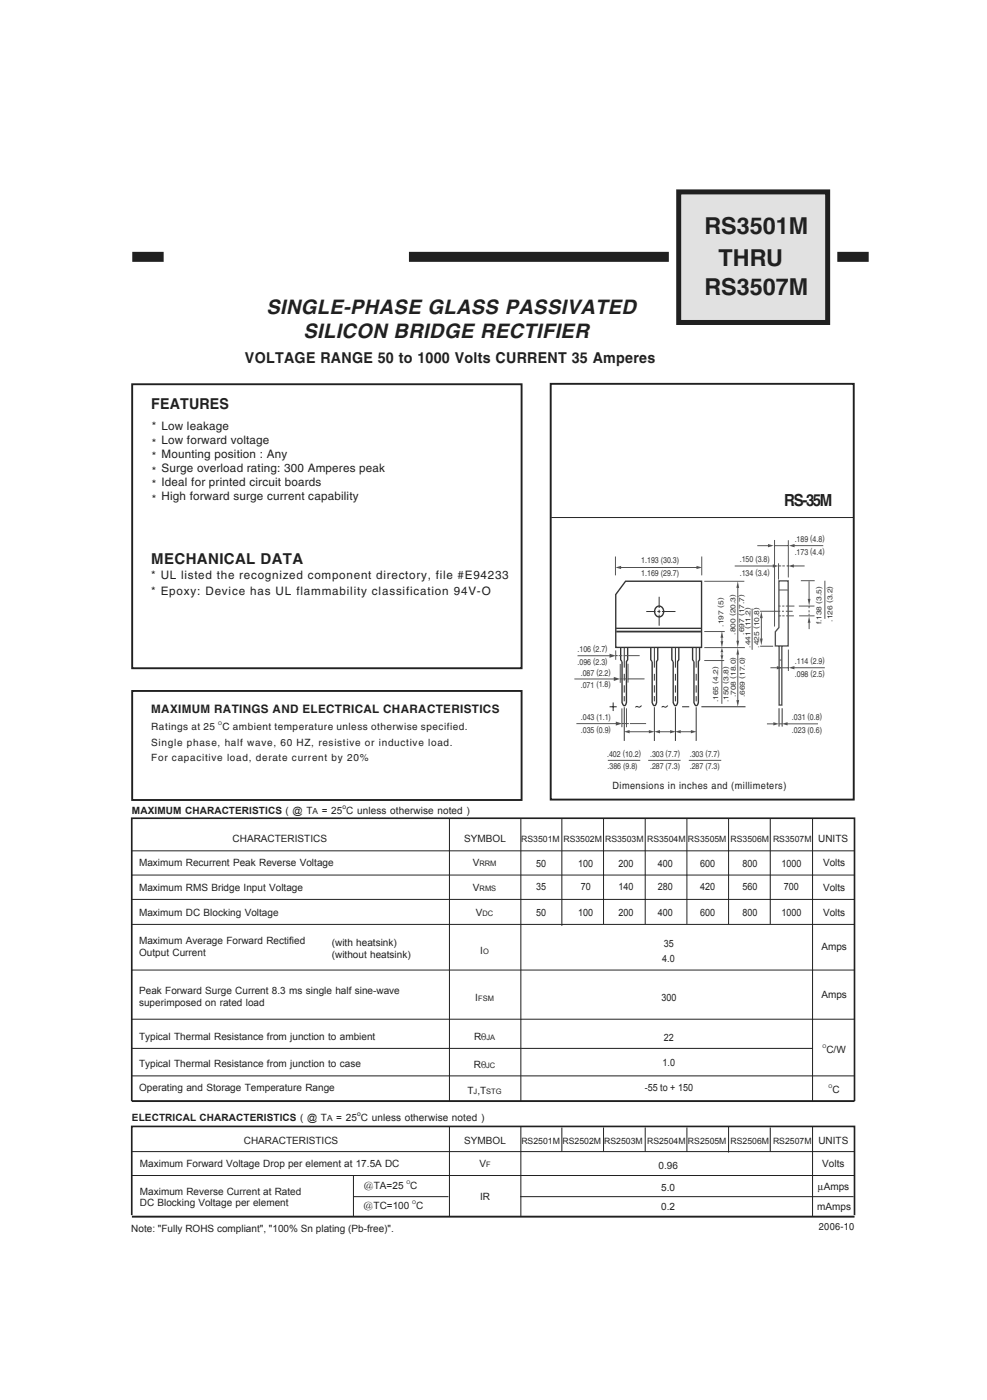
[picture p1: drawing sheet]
<svg xmlns="http://www.w3.org/2000/svg" width="209mm" height="296mm" viewBox="0 0 209 296" stroke-linecap="round" stroke-linejoin="round" font-family="sans-serif">
<defs><g id="words">
<g font-size="4.9" fill="#231f20">
<text x="149" y="49.5">RS3501M</text>
<text x="152" y="56.3">THRU</text>
<text x="149" y="62.4">RS3507M</text>
</g>
<g font-size="4.3" fill="#231f20">
<text x="56.4" y="66.4">SINGLE-PHASE GLASS PASSIVATED</text>
<text x="64.2" y="71.5">SILICON BRIDGE RECTIFIER</text>
</g>
<text font-size="3.5" fill="#231f20" x="165.9" y="107.1">RS-35M</text>
<g font-size="3.2" fill="#231f20">
<text x="51.8" y="76.9">VOLTAGE RANGE 50 to 1000 Volts CURRENT 35 Amperes</text>
<text x="32" y="86.5">FEATURES</text>
<text x="32" y="119.4">MECHANICAL DATA</text>
</g>
<g font-size="2.5" fill="#231f20">
<text x="32.1" y="90.9">* Low leakage</text>
<text x="32.1" y="94.5">*</text>
<text x="34.2" y="93.9">Low forward voltage</text>
<text x="32.1" y="97.3">* Mounting position : Any</text>
<text x="32.1" y="100.5">*</text>
<text x="34.2" y="99.9">Surge overload rating: 300 Amperes peak</text>
<text x="32.1" y="103.3">* Ideal for printed circuit boards</text>
<text x="32.1" y="106.4">* High forward surge current capability</text>
<text x="32" y="122.5">* UL listed the recognized component directory, file #E94233</text>
<text x="32" y="125.9">* Epoxy: Device has UL flammability classification 94V-O</text>
<text x="32" y="150.9">MAXIMUM RATINGS AND ELECTRICAL CHARACTERISTICS</text>
</g>
<g font-size="2.1" fill="#231f20">
<text x="32" y="154.5">Ratings at 25</text>
<text x="47.1" y="154.5">C ambient temperature unless otherwise specified.</text>
<text x="32" y="157.9">Single phase, half wave, 60 HZ, resistive or inductive load.</text>
<text x="32" y="161">For capacitive load, derate current by 20%</text>
<text x="129.6" y="166.9">Dimensions in inches and (millimeters)</text>
<text x="27.9" y="172.3">MAXIMUM CHARACTERISTICS ( @ T</text>
<text x="68.1" y="172.3">= 25 C unless otherwise noted )</text>
<text x="49.2" y="178.3">CHARACTERISTICS</text>
<text x="98.2" y="178.3">SYMBOL</text>
<text x="173.1" y="178.3">UNITS</text>
<text x="29.4" y="183.4">Maximum Recurrent Peak Reverse Voltage</text>
<text x="100" y="183.4">V</text>
<text x="113.5" y="183.6">50</text>
<text x="122.4" y="183.6">100</text>
<text x="130.9" y="183.6">200</text>
<text x="139.2" y="183.6">400</text>
<text x="148.2" y="183.6">600</text>
<text x="157.1" y="183.6">800</text>
<text x="165.3" y="183.6">1000</text>
<text x="174.1" y="183.4">Volts</text>
<text x="29.4" y="188.7">Maximum RMS Bridge Input Voltage</text>
<text x="100.1" y="188.7">V</text>
<text x="113.5" y="188.4">35</text>
<text x="122.9" y="188.4">70</text>
<text x="130.9" y="188.4">140</text>
<text x="139.2" y="188.4">280</text>
<text x="148.2" y="188.4">420</text>
<text x="157.1" y="188.4">560</text>
<text x="165.9" y="188.4">700</text>
<text x="174.1" y="188.7">Volts</text>
<text x="29.4" y="193.9">Maximum DC Blocking Voltage</text>
<text x="100.7" y="193.9">V</text>
<text x="113.5" y="193.9">50</text>
<text x="122.4" y="193.9">100</text>
<text x="130.9" y="193.9">200</text>
<text x="139.2" y="193.9">400</text>
<text x="148.2" y="193.9">600</text>
<text x="157.1" y="193.9">800</text>
<text x="165.3" y="193.9">1000</text>
<text x="174.1" y="193.9">Volts</text>
<text x="29.4" y="199.8">Maximum Average Forward Rectified</text>
<text x="29.4" y="202.3">Output Current</text>
<text x="70.2" y="200.2">(with heatsink)</text>
<text x="70.2" y="202.7">(without heatsink)</text>
<text x="101.6" y="201.9">I</text>
<text x="140.1" y="203.6">4.0</text>
<text x="140.5" y="200.4">35</text>
<text x="173.8" y="201.2">Amps</text>
<text x="29.4" y="210.4">Peak Forward Surge Current 8.3 ms single half sine-wave</text>
<text x="29.4" y="212.9">superimposed on rated load</text>
<text x="100.6" y="212">I</text>
<text x="139.9" y="211.9">300</text>
<text x="173.8" y="211.2">Amps</text>
<text x="29.4" y="220.1">Typical Thermal Resistance from junction to ambient</text>
<text x="100.3" y="220.1">RΘ</text>
<text x="140.5" y="220.4">22</text>
<text x="29.4" y="226">Typical Thermal Resistance from junction to case</text>
<text x="100.3" y="226.1">RΘ</text>
<text x="140.2" y="225.6">1.0</text>
<text x="174.9" y="222.8">C/W</text>
<text x="29.4" y="230.9">Operating and Storage Temperature Range</text>
<text x="98.9" y="231.6">T ,T</text>
<text x="136.4" y="230.9">-55 to + 150</text>
<text x="176.1" y="231.4">C</text>
<text x="27.9" y="237.3">ELECTRICAL CHARACTERISTICS ( @ T</text>
<text x="71.2" y="237.3">= 25 C unless otherwise noted )</text>
<text x="51.6" y="242.1">CHARACTERISTICS</text>
<text x="98.2" y="242.1">SYMBOL</text>
<text x="173.2" y="242.1">UNITS</text>
<text x="29.6" y="247">Maximum Forward Voltage Drop per element at 17.5A DC</text>
<text x="77" y="251.7">＠TA=25 C</text>
<text x="101.5" y="247">V</text>
<text x="139.3" y="247.4">0.96</text>
<text x="173.1" y="251.9">µAmps</text>
<text x="174" y="247">Volts</text>
<text x="29.6" y="252.9">Maximum Reverse Current at Rated</text>
<text x="29.6" y="255.3">DC Blocking Voltage per element</text>
<text x="76.9" y="255.9">＠TC=100 C</text>
<text x="101.6" y="253.9">IR</text>
<text x="139.9" y="252.2">5.0</text>
<text x="139.9" y="256.1">0.2</text>
<text x="172.9" y="256.2">mAmps</text>
<text x="27.8" y="260.7">Note: &quot;Fully ROHS compliant&quot;, &quot;100% Sn plating (Pb-free)&quot;.</text>
<text x="173.3" y="260.4">2006-10</text>
</g>
<g font-size="1.8" fill="#323436">
<text x="135.7" y="119.3">1.193 (30.3)</text>
<text x="156.5" y="119">.150 (3.8)</text>
<text x="168.2" y="114.6">.189 (4.8)</text>
<text x="168.2" y="117.5">.173 (4.4)</text>
<text x="135.7" y="122">1.169 (29.7)</text>
<text x="156.5" y="121.9">.134 (3.4)</text>
<text x="122.2" y="140.7">.096 (2.3)</text>
<text x="122.2" y="138">.106 (2.7)</text>
<text x="122.9" y="143.1">.087 (2.2)</text>
<text x="168.2" y="140.6">.114 (2.9)</text>
<text x="168.2" y="143.2">.098 (2.5)</text>
<text x="122.9" y="145.6">.071 (1.8)</text>
<text x="122.9" y="155.2">.035 (0.9)</text>
<text x="122.9" y="152.5">.043 (1.1)</text>
<text x="167.6" y="152.3">.031 (0.8)</text>
<text x="167.6" y="155.2">.023 (0.6)</text>
<text x="128.5" y="160.2">.402 (10.2)</text>
<text x="137.5" y="160.2">.303 (7.7)</text>
<text x="145.9" y="160.2">.303 (7.7)</text>
<text x="128.6" y="162.8">.386 (9.8)</text>
<text x="137.5" y="162.8">.287 (7.3)</text>
<text x="145.9" y="162.8">.287 (7.3)</text>
</g>
<g font-size="1.8" fill="#231f20">
<text x="66.1" y="172.3">A</text>
<text x="110.3" y="178.2">RS3501M</text>
<text x="119.2" y="178.2">RS3502M</text>
<text x="128" y="178.2">RS3503M</text>
<text x="136.9" y="178.2">RS3504M</text>
<text x="145.6" y="178.2">RS3505M</text>
<text x="154.6" y="178.2">RS3506M</text>
<text x="163.6" y="178.2">RS3507M</text>
<text x="69.2" y="237.3">A</text>
<text x="110.3" y="242.1">RS2501M</text>
<text x="119" y="242.1">RS2502M</text>
<text x="127.9" y="242.1">RS2503M</text>
<text x="136.9" y="242.1">RS2504M</text>
<text x="145.6" y="242.1">RS2505M</text>
<text x="154.6" y="242.1">RS2506M</text>
<text x="163.6" y="242.1">RS2507M</text>
</g>
<g font-size="1.6" fill="#231f20">
<text x="101.4" y="183.4">RRM</text>
<text x="101.5" y="188.7">RMS</text>
<text x="102.1" y="193.9">DC</text>
<text x="102.2" y="201.9">O</text>
<text x="101.2" y="212">FSM</text>
<text x="102.9" y="220.1">JA</text>
<text x="102.9" y="226.1">JC</text>
<text x="100.2" y="231.6">J</text>
<text x="102.9" y="231.6">STG</text>
<text x="102.9" y="247">F</text>
</g>
<g font-size="1.5" fill="#323436">
<text x="176.2" y="131.6" transform="rotate(-90 176.2 131.6)">.126 (3.2)</text>
<text x="153.1" y="132.6" transform="rotate(-90 153.1 132.6)">.197 (5)</text>
<text x="155.6" y="134.4" transform="rotate(-90 155.6 134.4)">.800 (20.3)</text>
<text x="157.5" y="134.4" transform="rotate(-90 157.5 134.4)">.697 (17.7)</text>
<text x="158.8" y="137.1" transform="rotate(-90 158.8 137.1)">.441 (11.2)</text>
<text x="160.6" y="137.1" transform="rotate(-90 160.6 137.1)">.425 (10.8)</text>
<text x="173.9" y="132.2" transform="rotate(-90 173.9 132.2)">f.138 (3.5)</text>
<text x="151.9" y="148.7" transform="rotate(-90 151.9 148.7)">.165 (4.2)</text>
<text x="154.2" y="148.7" transform="rotate(-90 154.2 148.7)">.150 (3.8)</text>
<text x="155.7" y="147.6" transform="rotate(-90 155.7 147.6)">.708 (18.0)</text>
<text x="157.6" y="147.6" transform="rotate(-90 157.6 147.6)">.669 (17.0)</text>
</g>
<g font-size="1.4" fill="#231f20">
<text x="72.5" y="171.2">o</text>
<text x="75.6" y="236.2">o</text>
</g>
<g font-size="1.1" fill="#231f20">
<text x="46.2" y="153.5">O</text>
<text x="174" y="221.7">O</text>
<text x="175.3" y="230.4">O</text>
<text x="86" y="250.6">O</text>
<text x="87.2" y="254.9">O</text>
</g>
</g></defs>
<path d="M28 54.4h6.6M86.5 54.4h55M177.2 54.4h6.6" fill="none" stroke="#231f20" stroke-width="2.1" stroke-linecap="butt"/>
<path d="M143.6 41h31.5v27.6h-31.5z" fill-rule="evenodd" fill="#dde1ee"/>
<path d="M143.6 40.6h31.5v27.7h-31.5z" fill="none" stroke="#231f20" stroke-width="1.1" stroke-linecap="butt"/>
<path d="M28 81.3h82.4v60.1h-82.4zM116.5 81.2h64.1v88h-64.1zM28 146.3h82.4v23h-82.4zM27.9 233.1h152.9M27.9 257.5h152.9" fill="none" stroke="#231f20" stroke-width=".4"/>
<g fill="none" stroke="#231f20" stroke-width=".21">
<path d="M116.6 109.5h64.1M95.1 173.3v59.8M110.2 173.3v59.8M171.9 173.3v59.8M27.9 190.4h152.9M27.9 195.7h152.9M27.9 185.2h152.9M27.9 180.1h152.9M27.9 205.3h152.9M27.9 215.7h152.9M27.9 227.7h152.9M27.9 221.9h144"/>
<path d="M95.1 238.5v19M110.2 238.5v19M171.9 238.5v19M27.9 243.8h152.9M27.9 248.8h152.9M74.8 248.7v8.8M74.8 253.3h20.1M110.1 253.3h70.5"/>
</g>
<path d="M27.9 233.1v-59.9h152.9v59.9M27.9 257.2v-18.8h152.9v18.8" fill="none" stroke="#231f20" stroke-width=".35"/>
<path d="M122.2 138.8h7.1" fill="none" stroke="#4f5659" stroke-width=".21"/>
<path d="M129 138.4l1.3 .4-1.3 .4z" fill="#4f5659"/>
<path d="M121.5 143.7h8.7" fill="none" stroke="#4f5659" stroke-width=".21"/>
<path d="M129.9 143.3l1.3 .4-1.3 .4z" fill="#4f5659"/>
<path d="M122 153.2h8.7" fill="none" stroke="#4f5659" stroke-width=".21"/>
<path d="M130.3 152.7l1.3 .5-1.3 .4z" fill="#4f5659"/>
<path d="M131.3 120.1h16.2" fill="none" stroke="#4f5659" stroke-width=".21"/>
<g fill="#4f5659">
<path d="M130.2 120.1l1.2-.3v.7z"/>
<path d="M147.4 119.8l1.2 .3-1.2 .4z"/>
</g>
<path d="M133.1 154.9h4.4" fill="none" stroke="#4f5659" stroke-width=".21"/>
<g fill="#4f5659">
<path d="M132 154.9l1.2-.4v.7z"/>
<path d="M137.3 154.5l1.2 .4-1.2 .3z"/>
</g>
<path d="M156.1 124.2v11.8" fill="none" stroke="#4f5659" stroke-width=".21"/>
<g fill="#4f5659">
<path d="M155.8 135.6h.6l-.3 1.5z"/>
<path d="M156.1 123l.3 1.4h-.6z"/>
</g>
<path d="M161.1 130.5v5.2" fill="none" stroke="#4f5659" stroke-width=".21"/>
<g fill="#4f5659">
<path d="M160.8 135.2h.6l-.3 1.4z"/>
<path d="M161.1 129.4l.3 1.4h-.6z"/>
</g>
<path d="M167.7 141.3h6.8" fill="none" stroke="#4f5659" stroke-width=".21"/>
<path d="M166.9 141.3l1.2-.3v.7z" fill="#4f5659"/>
<path d="M166.2 153.2h6.9" fill="none" stroke="#4f5659" stroke-width=".21"/>
<path d="M165.5 153.2l1.2-.3v.7z" fill="#4f5659"/>
<path d="M163 141.3h1.7" fill="none" stroke="#4f5659" stroke-width=".21"/>
<path d="M164.4 141l1.2 .3-1.2 .4z" fill="#4f5659"/>
<path d="M162.3 153.2h1.6" fill="none" stroke="#4f5659" stroke-width=".21"/>
<path d="M163.6 152.9l1.2 .3-1.2 .4z" fill="#4f5659"/>
<path d="M168 115.5h6.2" fill="none" stroke="#4f5659" stroke-width=".21"/>
<path d="M166.9 115.5l1.2-.3v.6z" fill="#4f5659"/>
<path d="M160.2 115.5h2.5" fill="none" stroke="#4f5659" stroke-width=".21"/>
<path d="M162.5 115.2l1.2 .3-1.2 .3z" fill="#4f5659"/>
<path d="M167.8 119.8h2.5" fill="none" stroke="#4f5659" stroke-width=".21"/>
<path d="M166.8 119.8l1.2-.3v.6z" fill="#4f5659"/>
<path d="M171.2 123v4" fill="none" stroke="#4f5659" stroke-width=".21"/>
<path d="M170.9 126.8h.6l-.3 1.4z" fill="#4f5659"/>
<path d="M171.2 131.6v1.6" fill="none" stroke="#4f5659" stroke-width=".21"/>
<path d="M171.2 130.4l.3 1.4h-.6z" fill="#4f5659"/>
<path d="M155.5 119.8h8.2" fill="none" stroke="#4f5659" stroke-width=".21"/>
<path d="M163.5 119.5l1.2 .3-1.2 .3z" fill="#4f5659"/>
<path d="M156.1 138.4v10.2" fill="none" stroke="#4f5659" stroke-width=".21"/>
<g fill="#4f5659">
<path d="M155.8 148.2h.6l-.3 1.4z"/>
<path d="M156.1 137.1l.3 1.5h-.6z"/>
</g>
<path d="M139.5 154.9h2.6" fill="none" stroke="#4f5659" stroke-width=".21"/>
<g fill="#4f5659">
<path d="M138.5 154.9l1.2-.4v.7z"/>
<path d="M141.8 154.5l1.2 .4-1.2 .3z"/>
</g>
<path d="M143.9 154.9h2.6" fill="none" stroke="#4f5659" stroke-width=".21"/>
<g fill="#4f5659">
<path d="M142.8 154.9l1.2-.4v.7z"/>
<path d="M146.2 154.5l1.2 .4-1.2 .3z"/>
</g>
<path d="M152.8 134.6v1.4" fill="none" stroke="#4f5659" stroke-width=".21"/>
<g fill="#4f5659">
<path d="M152.5 135.7h.5l-.2 1.4z"/>
<path d="M152.8 133.6l.2 1.4h-.5z"/>
</g>
<path d="M152.8 138.1v.9" fill="none" stroke="#4f5659" stroke-width=".21"/>
<g fill="#4f5659">
<path d="M152.5 138.7h.5l-.2 1.2z"/>
<path d="M152.8 137.1l.2 1h-.5z"/>
</g>
<path d="M130.4 133h18M131.3 137v2.7l.3 .3v8.7l.5 .7 .3-.2 .2-.5v-8.7l.2-.3v-2.7M132.4 123h16v14h-18.1v-11.2zM137.7 137v2.7l.3 .3M138.9 128.5a1.1 1.1 0 0 1 1.5 .5 1.1 1.1 0 0 1-.6 1.5 1.13 1.13 0 0 1-1.3-.6 1.13 1.13 0 0 1 .4-1.4zM139.2 137v2.7l-.3 .3v8.7l-.2 .5-.2 .2-.5-.7v-8.7M142.2 137v2.7l.2 .3M143.6 137v2.7l-.2 .3v8.7l-.2 .5-.3 .2-.5-.7v-8.7M146.5 137v2.7l.3 .3M148 137v2.7l-.2 .3v8.7l-.2 .5-.3 .2-.5-.7v-8.7" fill="none" stroke="#323436" stroke-width=".29"/>
<g fill="none" stroke="#323436" stroke-width=".21">
<path d="M132.1 137v4.3M136.7 129.4h2M138.5 137v4.3M139.1 129.4h.6M139.5 126.3v2.4M139.5 129.1v.7M139.5 130.1v2.3M140.1 129.4h2.8M142.9 137v4.3M147.3 137v4.3M132.1 142.6v1.5M132.1 145.1v1.5"/>
<path d="M132.1 147.3v1.1M132.1 149.7v7.1M138.5 142.6v1.5M138.5 145.1v1.5M138.5 147.3v1.1M138.5 149.7v7.1M142.9 142.6v1.5M142.9 145.1v1.5M142.9 147.3v1.1M142.9 149.7v7.1M147.3 142.6v1.5M147.3 145.1v1.5"/>
<path d="M147.3 147.3v1.1M147.3 149.7v7.1M164.8 149.9v3.9M165.5 149.9v3.9"/>
</g>
<path d="M130.4 133.7h17.9" fill="none" stroke="#323436" stroke-width=".38"/>
<path d="M164.1 133.6v3.1h2.7v-13.7h-2v9.8l-.7 .9M164.9 136.8v12.4h.5v-12.4" fill="none" stroke="#4f5659" stroke-width=".29"/>
<path d="M129 149.6h1.5M129.7 148.7v1.8M135.7 149.3l-.3 .4-.7-.2-.2 .2M141.3 149.3l-.4 .4-.7-.2-.2 .2M144.3 149.6h1.5M148.4 149.6h9.3" fill="none" stroke="#323436" stroke-width=".22"/>
<g fill="none" stroke="#4f5659" stroke-width=".21">
<path d="M130.2 117.8v4M148.5 117.8v4M163.9 114.3v18.3M163.9 115.5h2.8M164.7 119.2v3.5M164.8 119.8h.5M165.5 119.8h.6M166.4 119.8h.4M166.8 114.4v7.8M130.3 137.7v2M130.3 138.8h.4M130.9 138.8h.8"/>
<path d="M131.9 138.8h3.5M149 133.7h4.4M149 137.1h8.6M149 139.8h4.2M149 123h8.5M152.7 139.9v9.1M159.1 128.8v8.7M160.8 129.4h4.3M160.8 136.8h2.8M164.8 128.3h.4M164.8 130.4h.5M164.8 124.9h1.9"/>
<path d="M164.9 139.7h.5M165.5 129.4h.4M165.5 128.3h.5M165.5 130.4h.5M166.3 128.3h1.8M166.3 129.4h1.4M166.3 130.4h.5M166.8 137.5v4.5M166.9 130.4h1.1M169 128.3h3.3M169.1 130.4h3.2M169.5 122.9h2.9"/>
<path d="M171.2 128.4v.3M171.2 129.2v.4M171.2 129.9v.3M174.5 122.9v8.1M131.2 140.5v4M131.4 143.7h.3M131.6 149.9v4M131.7 153.2h.4M131.9 143.7h.8M132.2 153.2h.9M132.6 149.9v4M132.9 140.5v4"/>
<path d="M133 143.7h3.4M133.3 153.2h3.4M164.8 153.2h.7M165 141.3h1.8M128.6 160.9h6.9M137.1 160.9h6.9M145.7 160.9h6.9"/>
</g>
<g fill="#231f20" stroke="#231f20" stroke-width=".21">
<path d="M118.9 173.2v22.8z"/>
<path d="M127.7 173.2v22.4z"/>
<path d="M136.5 173.2v22.4z"/>
<path d="M145.3 173.2v22.4z"/>
<path d="M154.2 173.2v22.4z"/>
<path d="M163 173.2v22.4z"/>
<path d="M118.9 238.7v5.1z"/>
<path d="M127.7 238.7v5.1z"/>
<path d="M136.5 238.7v5.1z"/>
<path d="M145.3 238.7v5.1z"/>
<path d="M154.2 238.5v5.4z"/>
<path d="M163 238.7v5.1z"/>
</g>
<use href="#words"/>
</svg>
